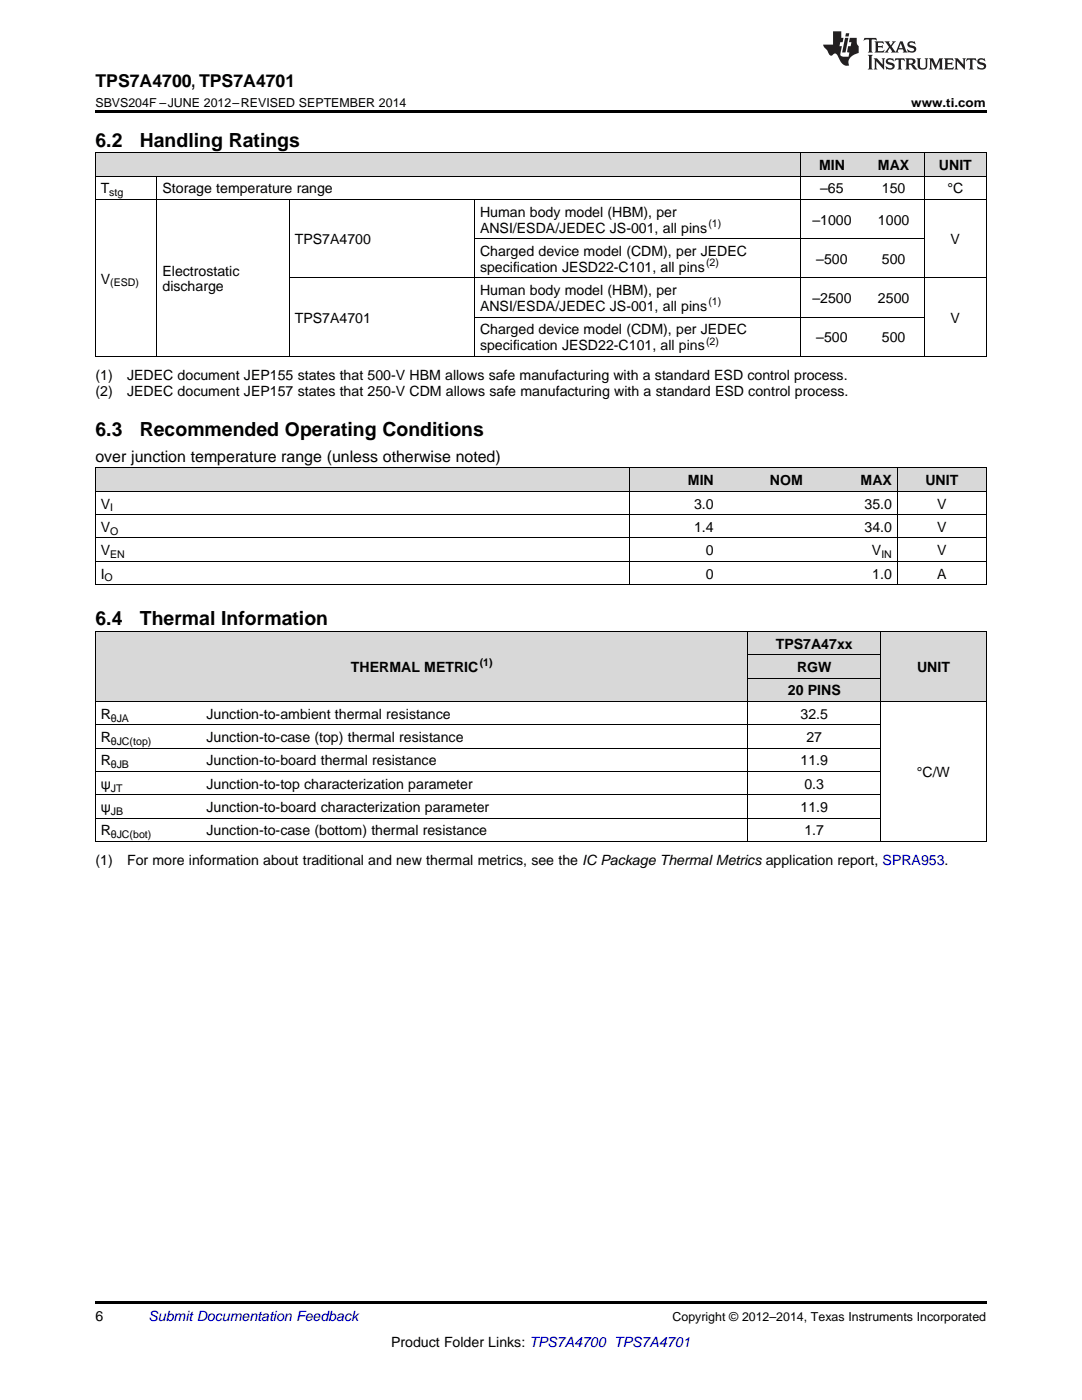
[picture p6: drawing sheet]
<svg xmlns="http://www.w3.org/2000/svg" width="216mm" height="279mm" viewBox="0 0 216 279" stroke-linecap="round" stroke-linejoin="round" font-family="sans-serif">
<defs><g id="words">
<g font-size="3.9">
<text x="19" y="29.3">6.2</text>
<text x="27.9" y="29.3">Handling Ratings</text>
<text x="19" y="87">6.3</text>
<text x="27.9" y="87">Recommended Operating Conditions</text>
<text x="19" y="124.8">6.4</text>
<text x="27.9" y="124.8">Thermal Information</text>
</g>
<text font-size="3.5" x="19" y="17.3">TPS7A4700, TPS7A4701</text>
<text font-size="3.2" x="19" y="92.2">over junction temperature range (unless otherwise noted)</text>
<g font-size="2.8">
<text x="163.4" y="33.9">MIN</text>
<text x="175.2" y="33.9">MAX</text>
<text x="187.4" y="33.9">UNIT</text>
<text x="20.1" y="38.6">T</text>
<text x="32.4" y="38.6">Storage temperature range</text>
<text x="163.7" y="38.6">–65</text>
<text x="176" y="38.6">150</text>
<text x="189.1" y="38.6">°C</text>
<text x="95.8" y="43.3">Human body model (HBM), per</text>
<text x="95.8" y="46.4">ANSI/ESDA/JEDEC JS-001, all pins</text>
<text x="162.1" y="44.8">–1000</text>
<text x="175.2" y="44.8">1000</text>
<text x="58.8" y="48.8">TPS7A4700</text>
<text x="95.8" y="51.1">Charged device model (CDM), per JEDEC</text>
<text x="162.9" y="52.7">–500</text>
<text x="176" y="52.7">500</text>
<text x="189.7" y="48.8">V</text>
<text x="20.1" y="56.6">V</text>
<text x="32.4" y="55">Electrostatic</text>
<text x="32.4" y="58.2">discharge</text>
<text x="95.8" y="54.3">specification JESD22-C101, all pins</text>
<text x="95.8" y="58.9">Human body model (HBM), per</text>
<text x="58.8" y="64.4">TPS7A4701</text>
<text x="95.8" y="62.1">ANSI/ESDA/JEDEC JS-001, all pins</text>
<text x="162.1" y="60.5">–2500</text>
<text x="175.2" y="60.5">2500</text>
<text x="189.7" y="64.4">V</text>
<text x="95.8" y="66.7">Charged device model (CDM), per JEDEC</text>
<text x="95.8" y="69.9">specification JESD22-C101, all pins</text>
<text x="162.9" y="68.3">–500</text>
<text x="176" y="68.3">500</text>
<text x="19" y="75.8">(1)</text>
<text x="25.4" y="75.8">JEDEC document JEP155 states that 500-V HBM allows safe manufacturing with a standard ESD control process.</text>
<text x="19" y="79">(2)</text>
<text x="25.4" y="79">JEDEC document JEP157 states that 250-V CDM allows safe manufacturing with a standard ESD control process.</text>
<text x="20.1" y="101.5">V</text>
<text x="137.3" y="96.8">MIN</text>
<text x="138.5" y="101.5">3.0</text>
<text x="153.6" y="96.8">NOM</text>
<text x="171.7" y="96.8">MAX</text>
<text x="172.5" y="101.5">35.0</text>
<text x="184.6" y="96.8">UNIT</text>
<text x="187" y="101.5">V</text>
<text x="20.1" y="106.2">V</text>
<text x="138.5" y="106.2">1.4</text>
<text x="172.5" y="106.2">34.0</text>
<text x="187" y="106.2">V</text>
<text x="20.1" y="110.8">V</text>
<text x="140.9" y="110.8">0</text>
<text x="174" y="110.8">V</text>
<text x="187" y="110.8">V</text>
<text x="20.1" y="115.5">I</text>
<text x="140.9" y="115.5">0</text>
<text x="174.1" y="115.5">1.0</text>
<text x="187" y="115.5">A</text>
<text x="154.8" y="129.5">TPS7A47xx</text>
<text x="70" y="134.1">THERMAL METRIC</text>
<text x="159" y="134.1">RGW</text>
<text x="183" y="134.1">UNIT</text>
<text x="20.1" y="143.4">R</text>
<text x="41.2" y="143.4">Junction-to-ambient thermal resistance</text>
<text x="157.2" y="138.8">20 PINS</text>
<text x="159.7" y="143.4">32.5</text>
<text x="20.1" y="148.1">R</text>
<text x="41.2" y="148.1">Junction-to-case (top) thermal resistance</text>
<text x="160.9" y="148.1">27</text>
<text x="20.1" y="152.8">R</text>
<text x="41.2" y="152.8">Junction-to-board thermal resistance</text>
<text x="159.7" y="152.8">11.9</text>
<text x="183" y="155.1">°C/W</text>
<text x="20.1" y="157.4">ψ</text>
<text x="41.2" y="157.4">Junction-to-top characterization parameter</text>
<text x="160.5" y="157.4">0.3</text>
<text x="20.1" y="162.1">ψ</text>
<text x="20.1" y="166.7">R</text>
<text x="41.2" y="162.1">Junction-to-board characterization parameter</text>
<text x="41.2" y="166.7">Junction-to-case (bottom) thermal resistance</text>
<text x="159.7" y="162.1">11.9</text>
<text x="160.5" y="166.7">1.7</text>
<text x="19" y="172.6">(1)</text>
<text x="25.4" y="172.6">For more information about traditional and new thermal metrics, see the IC Package Thermal Metrics application report, SPRA953.</text>
<text x="19" y="263.6">6</text>
<text x="78" y="268.9">Product Folder Links: TPS7A4700 TPS7A4701</text>
</g>
<text font-size="2.8" fill="#0000c8" x="29.6" y="263.6">Submit Documentation Feedback</text>
<g font-size="2.5">
<text x="19" y="21.4">SBVS204F –JUNE 2012–REVISED SEPTEMBER 2014</text>
<text x="181.8" y="21.4">www.ti.com</text>
<text x="134.2" y="263.6">Copyright © 2012–2014, Texas Instruments Incorporated</text>
</g>
<g font-size="2.1">
<text x="21.8" y="39.2">stg</text>
<text x="141.3" y="45.3">(1)</text>
<text x="140.9" y="53.1">(2)</text>
<text x="22" y="57.2">(ESD)</text>
<text x="141.4" y="61">(1)</text>
<text x="140.9" y="68.8">(2)</text>
<text x="22" y="102.1">I</text>
<text x="22" y="106.7">O</text>
<text x="22" y="111.4">EN</text>
<text x="175.9" y="111.4">IN</text>
<text x="20.9" y="116">O</text>
<text x="95.7" y="133">(1)</text>
<text x="22.1" y="144">θJA</text>
<text x="22.1" y="148.7">θJC(top)</text>
<text x="22.1" y="153.3">θJB</text>
<text x="22.1" y="158">JT</text>
<text x="22.1" y="162.6">JB</text>
<text x="22.1" y="167.3">θJC(bot)</text>
</g>
</g></defs>
<g fill="#d8d8d8">
<path d="M19 126.1h21.1v14h-21.1z"/>
<path d="M40.1 126.1h109.2v14h-109.2z"/>
<path d="M149.3 135.4h26.4v4.7h-26.4z"/>
<path d="M175.7 126.1h21.1v14h-21.1z"/>
<path d="M149.3 130.7h26.4v4.7h-26.4z"/>
<path d="M149.3 126.1h26.4v4.6h-26.4z"/>
<path d="M19 93.5h53.4v4.6h-53.4z"/>
<path d="M72.4 93.5h53.3v4.6h-53.3z"/>
<path d="M125.7 93.5h17.8v4.6h-17.8z"/>
<path d="M143.5 93.5h17.8v4.6h-17.8z"/>
<path d="M161.3 93.5h17.8v4.6h-17.8z"/>
<path d="M179.1 93.5h17.7v4.6h-17.7z"/>
<path d="M19 30.6h12.4v4.6h-12.4z"/>
<path d="M31.4 30.6h26.3v4.6h-26.3z"/>
<path d="M57.7 30.6h37v4.6h-37z"/>
<path d="M94.7 30.6h65.2v4.6h-65.2z"/>
<path d="M159.9 30.6h12.3v4.6h-12.3z"/>
<path d="M172.2 30.6h12.3v4.6h-12.3z"/>
<path d="M184.5 30.6h12.3v4.6h-12.3z"/>
</g>
<g fill="#000">
<path d="M19 22h177.8v.5h-177.8zM19 71.2h.2zM57.6 71.2h.1zM94.6 71.2h.1zM159.8 71.2h.1zM184.4 71.2h.1zM196.7 71.2h.1zM19 116.7h.2zM125.6 116.7h.1zM179 116.7h.1zM196.7 116.7h.1zM19 168h.2z"/>
<path d="M149.2 168h.1zM175.6 168h.1zM196.7 168h.1zM19 259.7h177.8v.5h-177.8z"/>
</g>
<g fill="none" stroke="#000" stroke-width=".2">
<path d="M19 39.8h177.8M19 35.2h177.8M19 30.5h177.8M19.1 30.5v40.7M31.3 35.2v36M57.7 39.8v31.4M94.7 39.8v31.4M159.8 30.5v40.7M184.4 30.5v40.7M196.8 30.5v40.7M57.7 55.5h139.1M94.7 47.6h89.8"/>
<path d="M19 71.1h177.8M94.7 63.3h89.8M19 98.1h177.8M19 93.4h177.8M19.1 93.4v23.3M125.7 93.4v23.3M179 93.4v23.3M196.8 93.4v23.3M19 116.7h177.8M19 112h177.8M19 107.4h177.8M19 102.7h177.8"/>
<path d="M19 140h177.8M19 126h177.8M19.1 126v42M149.2 126v42M149.3 135.3h26.4M149.3 130.7h26.4M175.7 126v42M196.8 126v42M19 158.6h156.7M19 154h156.7M19 149.3h156.7M19 144.7h156.7"/>
<path d="M19 167.9h177.8M19 163.3h156.7"/>
</g>
<g fill="#231f20">
<path d="M172.5 7.6l-.1 .5 .4-.2h.6v.1v2.1l-.2 .4h.9l-.2-.4v-2.1l.1-.1h.5l.5 .2-.2-.5zM174.5 8.3l.2 .3v1.5l-.2 .4h1.8l.2-.6a1.04 1.04 0 0 1-1.3 .2v-.7h.6l.3 .2v-.6l-.3 .2h-.6v-.6l.8-.1 .4 .3-.2-.5zM176.5 8.3l.9 1.1-.9 1.1h.8l-.2-.2 .4-.7 .5 .7-.2 .2h1.5l-.2-.2 .2-.4h.9l.1 .4-.2 .2h1l-.3-.3-.7-1.9h-.5l-.9 2-.8-1 .9-1h-.8l.1 .3-.4 .5-.3-.6 .1-.2zM179.7 8.6l.4 1h-.7zM181.3 8.4a.63 .63 0 0 0-.2 .7 .63 .63 0 0 0 .6 .4l.6 .2 .1 .2a.75 .75 0 0 1-.7 .4 .75 .75 0 0 1-.6-.5l.1 .7 .1-.1a1.11 1.11 0 0 0 1.5-.6 1.13 1.13 0 0 0-1.2-.8l-.1-.4a1.04 1.04 0 0 1 1.2 .2l-.2-.5-.2 .1-.4-.2zM173.2 10.9l.2 .4v2.2l-.2 .4h1l-.3-.4v-2.2l.3-.4zM174.3 11.6l.3 .4v1.5l-.3 .4h.8l-.2-.4v-1.3l1.5 1.7v-1.9l.2-.4h-.7l.2 .4v.9l-1.1-1.3zM177 11.8a.62 .62 0 0 0-.2 .7 .62 .62 0 0 0 .6 .4l.6 .1 .1 .3a.76 .76 0 0 1-.7 .3 .76 .76 0 0 1-.7-.4l.2 .7 .1-.1a1.11 1.11 0 0 0 1.5-.6 1.13 1.13 0 0 0-1.2-.8l-.1-.4a1.04 1.04 0 0 1 1.2 .2l-.2-.6-.2 .1-.5-.1zM178.7 11.6l-.2 .6a.61 .61 0 0 1 .8-.3v1.6l-.2 .4h.9l-.2-.4v-1.6a.63 .63 0 0 1 .7 .3l-.1-.6zM180.6 11.6l.3 .4v1.5l-.3 .4h1l-.2-.2-.1-.8 .6 .2a.76 .76 0 0 0 1.2 .7l-1-1a.58 .58 0 0 0 .6-.5 .58 .58 0 0 0-.5-.6zM181.4 11.9h.1a.45 .45 0 0 1 .5 .1 .45 .45 0 0 1 .1 .5l-.8 .2zM182.9 11.6l.2 .2a2.17 2.17 0 0 0 .3 1.9 .99 .99 0 0 0 1.6-.6v-1.1l.2-.4h-.7l.2 .2a1.92 1.92 0 0 1-.2 1.8 .6 .6 0 0 1-.9-.5v-1.1l.2-.4zM185.4 11.6l.2 .4v1.5l-.2 .4h.7l-.2-.4v-1.4l.8 1.8 .8-1.8v1.4l-.2 .4h.9l-.2-.4v-1.5l.2-.4h-.8l-.6 1.5-.6-1.5zM188.4 11.6l.2 .4v1.5l-.2 .4h1.8l.1-.6a1.04 1.04 0 0 1-1.2 .1v-.6h.5l.4 .2v-.6l-.4 .2h-.5v-.7h.8l.3 .3-.1-.6zM190.5 11.6l.2 .4v1.5l-.2 .4h.7l-.2-.4v-1.3l1.5 1.7v-1.9l.2-.4h-.7l.2 .4v.9l-1.1-1.3zM192.9 11.6l-.1 .6a.61 .61 0 0 1 .7-.3l.1 1.6-.3 .4h1l-.3-.4 .1-1.6a.63 .63 0 0 1 .7 .3l-.1-.6zM195.2 11.8a.62 .62 0 0 0-.2 .7 .62 .62 0 0 0 .6 .4l.6 .1 .1 .3a.76 .76 0 0 1-.7 .3 .76 .76 0 0 1-.6-.4l.1 .7 .1-.1a1.11 1.11 0 0 0 1.6-.6 1.13 1.13 0 0 0-1.3-.8l-.1-.4a1.04 1.04 0 0 1 1.2 .2l-.1-.6-.2 .1-.5-.1z"/>
<path d="M166.2 6.3v2.6h-1.9v.4l.8 .9a.91 .91 0 0 0 1 .8 .56 .56 0 0 1 .5-.3 .56 .56 0 0 1 .5 .3l.4 .8a1.53 1.53 0 0 0 1.9 1.2 1.54 1.54 0 0 1 1-2.1l.9-.3v-1.4a1.52 1.52 0 0 1-.4-1.6h-1.3l-.2 .8h.5l-.2 .8h-.5l-.1 1v.2l.4 .1-.2 .8a1.93 1.93 0 0 1-1.6-.3l.3-1.8h-.5l.2-.8h.4l.2-.8h-.4v-1.3zM168.6 7.6l-.6 2.9h.7l.6-2.9zM168.8 6.6l-.1 .7h.6l.2-.7z"/>
</g>
<use href="#words"/>
</svg>
